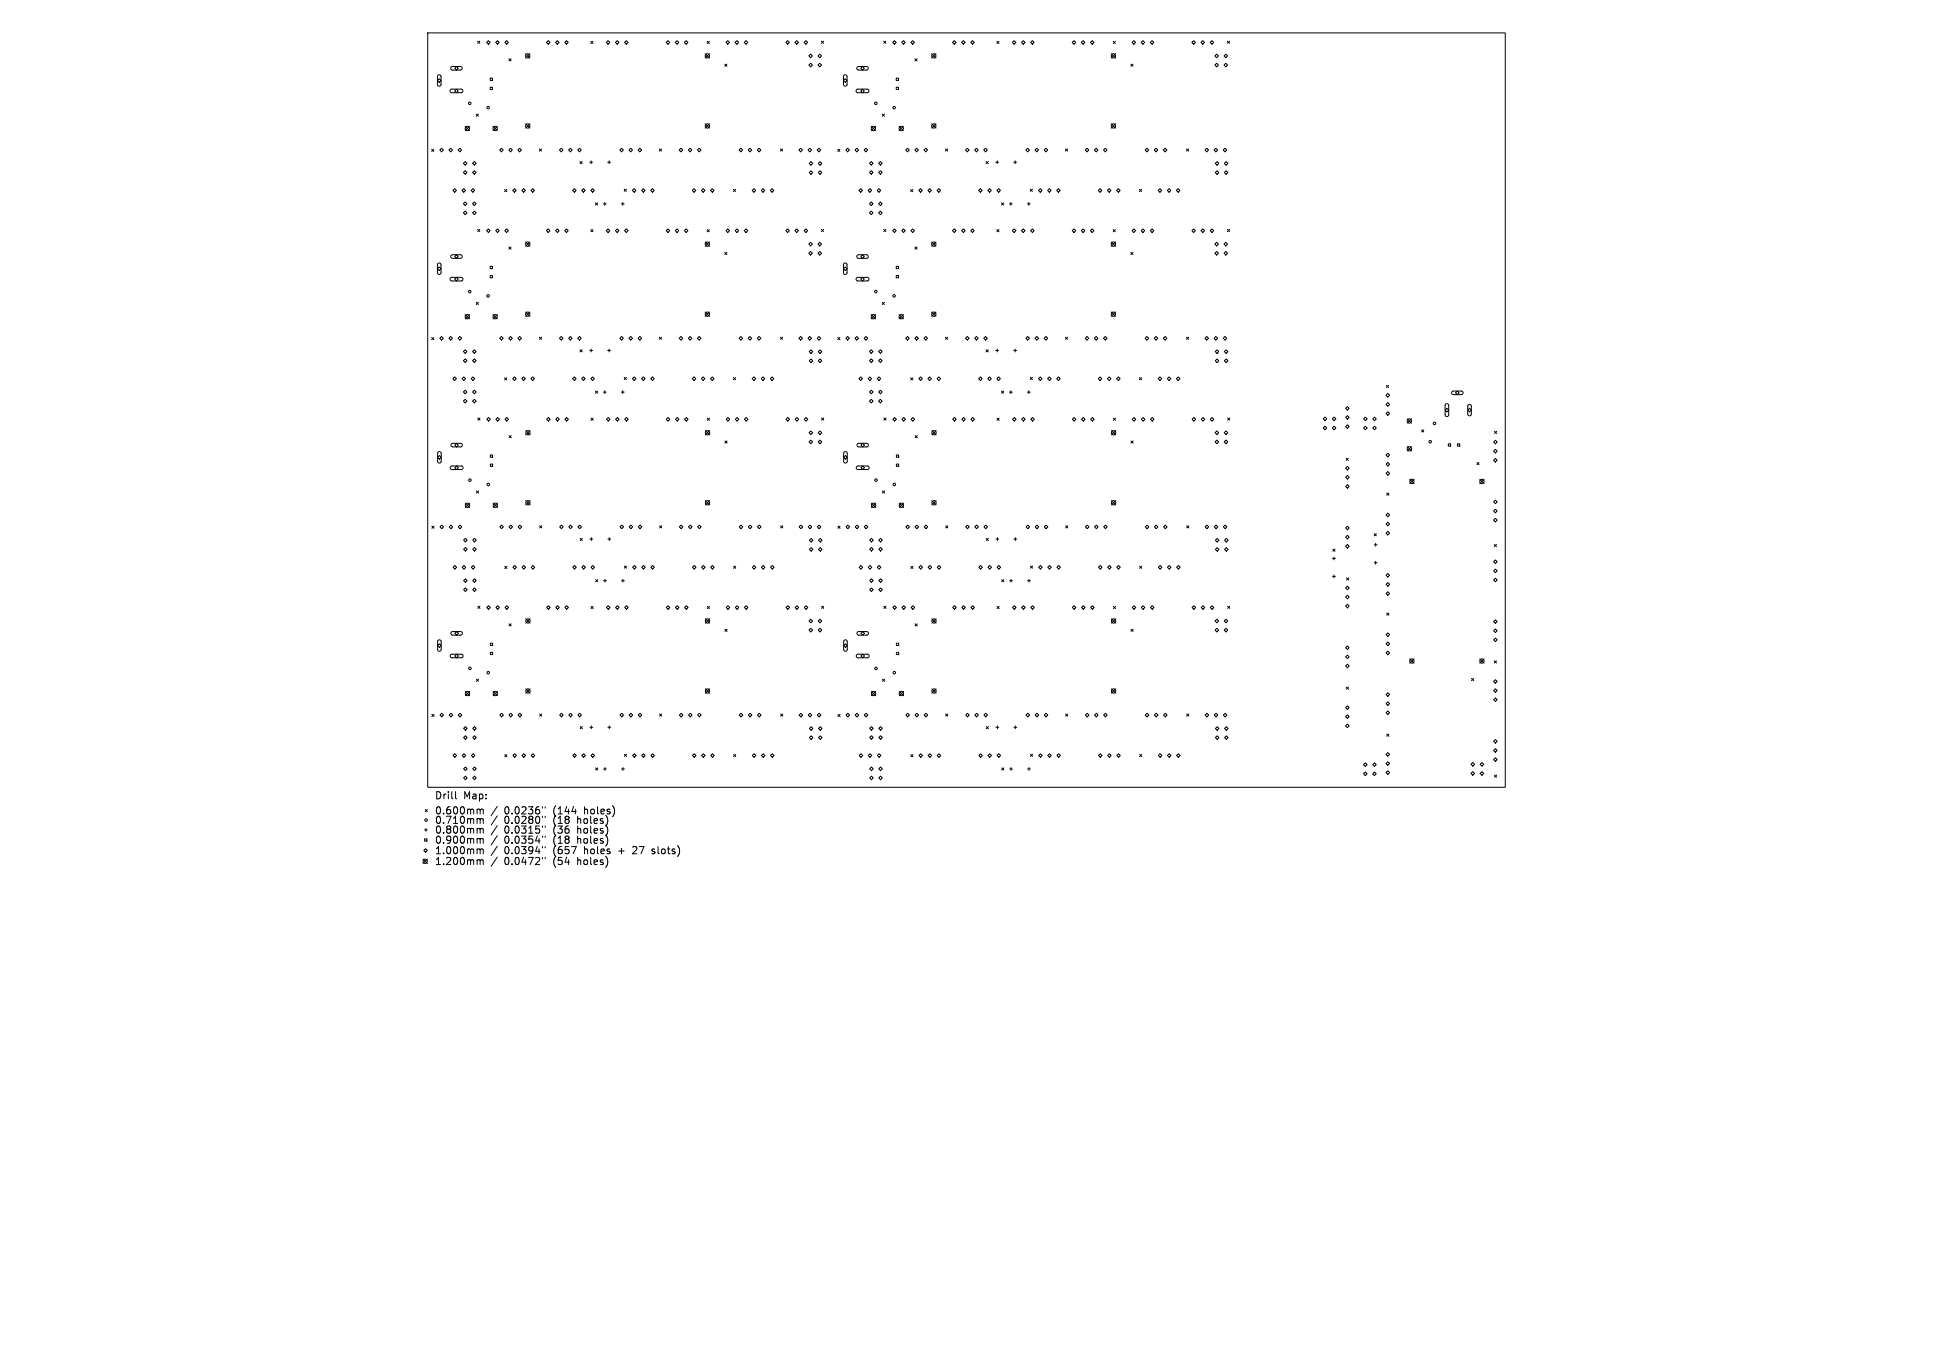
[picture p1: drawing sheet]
<svg xmlns="http://www.w3.org/2000/svg" width="297mm" height="210mm" viewBox="0 0 297 210" stroke-linecap="round" stroke-linejoin="round" font-family="sans-serif">
<defs><g id="words">
<g font-size="1.5">
<text x="66.8" y="122.9">Drill</text>
<text x="66.8" y="125.3">0.600mm</text>
<text x="71.2" y="122.9">Map:</text>
<text x="77.5" y="125.3">0.0236&quot;</text>
<text x="85.1" y="125.3">(144</text>
<text x="89.9" y="125.3">holes)</text>
<text x="66.8" y="126.7">0.710mm</text>
<text x="66.8" y="128.2">0.800mm</text>
<text x="66.8" y="129.8">0.900mm</text>
<text x="66.8" y="131.4">1.000mm</text>
<text x="77.5" y="126.7">0.0280&quot;</text>
<text x="77.5" y="128.2">0.0315&quot;</text>
<text x="77.5" y="129.8">0.0354&quot;</text>
<text x="77.5" y="131.4">0.0394&quot;</text>
<text x="85.1" y="126.7">(18</text>
<text x="85.1" y="128.2">(36</text>
<text x="85.1" y="129.8">(18</text>
<text x="85.1" y="131.4">(657</text>
<text x="88.9" y="126.7">holes)</text>
<text x="88.9" y="128.2">holes)</text>
<text x="88.9" y="129.8">holes)</text>
<text x="89.9" y="131.4">holes</text>
<text x="95.3" y="131.4">+</text>
<text x="97.6" y="131.4">27</text>
<text x="100.7" y="131.4">slots)</text>
<text x="66.8" y="133">1.200mm</text>
<text x="77.5" y="133">0.0472&quot;</text>
<text x="85.1" y="133">(54</text>
<text x="88.9" y="133">holes)</text>
</g>
</g></defs>
<g fill="none" stroke="#000" stroke-width=".15">
<path d="M65.7 5.1h165.6v115.8h-165.6zM67.2 12.4l.3-.3 .3 .3-.3 .2zM67.3 11.6l.3-.1 .2 .2v1.3l-.3 .2h-.2l-.1-.2zM69.2 13.8l1.7-.1 .2 .1v.2l-.2 .2h-1.5l-.2-.1zM69.3 10.3l1.5-.1 .2 .1v.2l-.2 .3h-1.3l-.2-.2zM70.1 10.2l.3 .3-.3 .3-.2-.3zM70.1 13.7l.3 .3-.3 .2-.2-.2zM71.5 19.4l.6 .7M72.1 19.4l-.6 .7M73.2 17.5l.3 .4M73.4 6.3l.3 .4M73.5 17.5l-.3 .4"/>
<path d="M73.7 6.3l-.3 .4M75 6.2l.3 .3-.3 .3-.2-.3zM75.3 12h.4v.4h-.4zM75.3 13.4h.4v.4h-.4zM75.8 19.4l.6 .7M76.4 19.4l-.6 .7M76.4 6.2l.3 .3-.3 .3-.2-.3zM77.8 6.2l.3 .3-.3 .3-.2-.3zM78.2 9l.3 .4M78.5 9l-.3 .4M80.8 8.3l.6 .6M80.8 19l.6 .7"/>
<path d="M81.4 8.3l-.6 .6M81.4 19l-.6 .7M84.2 6.2l.3 .3-.3 .3-.2-.3zM85.6 6.2l.3 .3-.3 .3-.2-.3zM87 6.2l.3 .3-.3 .3-.2-.3zM90.8 6.4l.3 .3M91.1 6.4l-.3 .3M93.4 6.2l.3 .3-.3 .3-.2-.3zM94.8 6.2l.3 .3-.3 .3-.2-.3zM96.2 6.2l.3 .3-.3 .3-.2-.3zM102.6 6.2l.3 .3-.3 .3-.3-.3zM104 6.2l.3 .3-.3 .3-.2-.3z"/>
<path d="M105.4 6.2l.3 .3-.3 .3-.2-.3zM108.4 8.3l.6 .6M108.4 19l.6 .7M108.7 6.4l.3 .3M109 6.4l-.3 .3M109 8.3l-.6 .6M109 19l-.6 .7M111.4 9.9l.3 .3M111.7 9.9l-.3 .3M111.8 6.2l.3 .3-.3 .3-.3-.3zM113.2 6.2l.3 .3-.3 .3-.3-.3zM114.6 6.2l.3 .3-.3 .3-.3-.3z"/>
<path d="M121 6.2l.3 .3-.3 .3-.3-.3zM122.4 6.2l.3 .3-.3 .3-.3-.3zM123.5 6.5l.3-.3 .3 .3-.3 .3zM124.3 8.6l.2-.3 .3 .3-.3 .3zM124.5 9.7l.3 .3-.3 .3-.2-.3zM125.7 8.6l.3-.3 .2 .3-.2 .3zM126 9.7l.2 .3-.2 .3-.3-.3zM126.2 6.3l.3 .4M126.5 6.3l-.3 .4M129.6 12.4l.3-.3 .3 .3-.3 .2zM129.7 11.6l.3-.1 .1 .2v1.3l-.2 .2h-.2l-.1-.2zM131.6 13.8l1.7-.1 .2 .1v.2l-.2 .2h-1.5l-.3-.1z"/>
<path d="M131.7 10.3l1.5-.1 .2 .1v.2l-.2 .3h-1.3l-.2-.2zM132.2 14l.3-.3 .3 .3-.3 .2zM132.5 10.2l.3 .3-.3 .3-.3-.3zM133.9 19.4l.6 .7M134.5 19.4l-.6 .7M135.6 17.5l.3 .4M135.8 6.3l.3 .4M135.9 17.5l-.3 .4M136.1 6.3l-.3 .4M137.4 6.2l.3 .3-.3 .3-.2-.3zM137.7 12h.4v.4h-.4zM137.7 13.4h.4v.4h-.4z"/>
<path d="M138.1 19.4l.7 .7M138.6 6.5l.2-.3 .3 .3-.3 .3zM138.8 19.4l-.7 .7M140.2 6.2l.3 .3-.3 .3-.2-.3zM140.6 9l.3 .4M140.9 9l-.3 .4M143.1 8.3l.7 .6M143.1 19l.7 .7M143.8 8.3l-.7 .6M143.8 19l-.7 .7M146.6 6.2l.3 .3-.3 .3-.3-.3zM148 6.2l.3 .3-.3 .3-.3-.3z"/>
<path d="M149.4 6.2l.3 .3-.3 .3-.2-.3zM153.2 6.4l.3 .3M153.5 6.4l-.3 .3M155.8 6.2l.3 .3-.3 .3-.3-.3zM157.2 6.2l.3 .3-.3 .3-.3-.3zM158.6 6.2l.3 .3-.3 .3-.3-.3zM165 6.2l.3 .3-.3 .3-.3-.3zM166.4 6.2l.3 .3-.3 .3-.3-.3zM167.8 6.2l.3 .3-.3 .3-.3-.3zM170.7 8.3l.7 .6M170.7 19l.7 .7M171 6.4l.4 .3"/>
<path d="M171.4 6.4l-.4 .3M171.4 8.3l-.7 .6M171.4 19l-.7 .7M173.7 9.9l.4 .3M174.1 9.9l-.4 .3M174.2 6.2l.3 .3-.3 .3-.3-.3zM175.6 6.2l.3 .3-.3 .3-.3-.3zM176.7 6.5l.3-.3 .3 .3-.3 .3zM183.4 6.2l.3 .3-.3 .3-.3-.3zM184.5 6.5l.3-.3 .3 .3-.3 .3zM186.2 6.2l.3 .3-.3 .3-.3-.3zM186.7 8.6l.2-.3 .3 .3-.3 .3z"/>
<path d="M186.7 10l.2-.3 .3 .3-.3 .3zM188.1 8.6l.2-.3 .3 .3-.3 .3zM188.1 10l.2-.3 .3 .3-.3 .3zM188.6 6.3l.3 .4M188.9 6.3l-.3 .4M66.3 22.9l.4 .4M66.7 22.9l-.4 .4M67.6 23l.2-.2 .3 .2-.3 .3zM69 23l.3-.2 .2 .2-.2 .3zM69.3 39.2l1.5-.1 .2 .2v.2l-.2 .2h-1.3l-.2-.2zM69.9 29l.2 .3-.2 .2-.3-.2zM69.9 39.4l.2-.3 .3 .3-.3 .3z"/>
<path d="M70.4 23l.3-.2 .2 .2-.2 .3zM71.2 25.1l.3-.3 .3 .3-.3 .3zM71.2 26.5l.3-.3 .3 .3-.3 .3zM71.2 32.7l.3-.3 .3 .3-.3 .3zM71.3 29l.2 .3-.2 .2-.3-.2zM71.5 31l.3 .3-.3 .3-.3-.3zM72.6 25.1l.3-.3 .3 .3-.3 .3zM72.6 26.5l.3-.3 .3 .3-.3 .3zM72.6 32.7l.3-.3 .3 .3-.3 .3zM72.7 29l.2 .3-.2 .2-.3-.2zM72.9 31l.3 .3-.3 .3-.3-.3zM73.4 35.2l.3 .4"/>
<path d="M73.7 35.2l-.3 .4M74.8 35.4l.2-.2 .3 .2-.3 .3zM76.2 35.4l.2-.2 .3 .2-.3 .3zM76.8 23l.2-.2 .3 .2-.3 .3zM77.5 29.1l.4 .3M77.6 35.4l.2-.2 .3 .2-.3 .3zM77.9 29.1l-.4 .3M78.2 23l.2-.2 .3 .2-.3 .3zM78.2 37.9l.3 .4M78.5 37.9l-.3 .4M79.1 29l.2 .3-.2 .2-.3-.2zM79.6 23l.2-.2 .3 .2-.3 .3z"/>
<path d="M80.5 29l.2 .3-.2 .2-.3-.2zM80.8 37.2l.6 .6M81.4 37.2l-.6 .6M81.9 29l.2 .3-.2 .2-.3-.2zM82.9 22.9l.3 .3M83.2 22.9l-.3 .3M84 35.4l.2-.2 .3 .2-.3 .3zM85.4 35.4l.2-.2 .3 .2-.3 .3zM86 23l.2-.2 .3 .2-.3 .3zM86.8 35.4l.2-.2 .3 .2-.3 .3zM87.4 23l.2-.2 .3 .2-.3 .3zM88.2 29l.3 .3-.3 .2-.2-.2z"/>
<path d="M88.8 23l.2-.2 .3 .2-.3 .3zM89.1 24.8l.4 .3M89.5 24.8l-.4 .3M89.6 29l.3 .3-.3 .2-.2-.2zM90.6 24.9h.4M90.8 35.3l.3 .3M90.8 24.7v.4M91.1 29l.2 .3-.2 .2-.3-.2zM91.1 35.3l-.3 .3M91.5 31.2l.3 .3M91.8 31.2l-.3 .3M92.7 31.3h.4"/>
<path d="M92.9 31.1v.4M93.2 35.4l.2-.2 .3 .2-.3 .3zM93.4 24.9h.4M93.6 24.7v.4M94.6 35.4l.2-.2 .3 .2-.3 .3zM95.2 23l.3-.2 .3 .2-.3 .3zM95.5 31.3h.4M95.7 31.1v.4M95.9 29.1l.3 .3M96 35.4l.2-.2 .3 .2-.3 .3zM96.2 29.1l-.3 .3M96.6 23l.3-.2 .3 .2-.3 .3z"/>
<path d="M97.4 29l.3 .3-.3 .2-.2-.2zM98 23l.3-.2 .3 .2-.3 .3zM98.8 29l.3 .3-.3 .2-.2-.2zM100.2 29l.3 .3-.3 .2-.2-.2zM101.3 22.9l.3 .3M101.6 22.9l-.3 .3M102.3 35.4l.3-.2 .3 .2-.3 .3zM103.8 35.4l.2-.2 .3 .2-.3 .3zM104.4 23l.2-.2 .3 .2-.3 .3zM105.2 35.4l.2-.2 .3 .2-.3 .3zM105.8 23l.2-.2 .3 .2-.3 .3zM106.4 29.3l.2-.3 .3 .3-.3 .2z"/>
<path d="M107.2 23l.2-.2 .3 .2-.3 .3zM108 29l.3 .3-.3 .2-.2-.2zM108.4 37.2l.6 .6M108.7 35.3l.3 .3M109 35.3l-.3 .3M109 37.2l-.6 .6M109.4 29l.3 .3-.3 .2-.2-.2zM111.4 38.8l.3 .3M111.5 35.4l.3-.2 .3 .2-.3 .3zM111.7 38.8l-.3 .3M112.7 29.1l.3 .3M112.9 35.4l.3-.2 .3 .2-.3 .3z"/>
<path d="M113 29.1l-.3 .3M113.6 23l.2-.2 .3 .2-.3 .3zM114.3 35.4l.3-.2 .3 .2-.3 .3zM115 23l.2-.2 .3 .2-.3 .3zM115.8 29l.3 .3-.3 .2-.2-.2zM116.4 23l.2-.2 .3 .2-.3 .3zM117.2 29l.3 .3-.3 .2-.2-.2zM118.6 29l.3 .3-.3 .2-.2-.2zM119.9 22.9l.3 .3M120.2 22.9l-.3 .3M120.7 35.4l.3-.2 .3 .2-.3 .3zM122.1 35.4l.3-.2 .3 .2-.3 .3z"/>
<path d="M122.7 23l.3-.2 .3 .2-.3 .3zM123.5 35.4l.3-.2 .3 .2-.3 .3zM124.1 23l.3-.2 .3 .2-.3 .3zM124.5 37.2l.3 .3-.3 .3-.2-.3zM124.5 38.6l.3 .3-.3 .3-.2-.3zM124.6 24.8l.3 .3-.3 .3-.3-.3zM124.6 26.2l.3 .3-.3 .3-.3-.3zM125.6 23l.2-.2 .3 .2-.3 .3zM125.7 25.1l.3-.3 .3 .3-.3 .3zM126 37.2l.2 .3-.2 .3-.3-.3zM126 38.6l.2 .3-.2 .3-.3-.3zM126 26.2l.3 .3-.3 .3-.3-.3z"/>
<path d="M126.2 35.2l.3 .4M126.5 35.2l-.3 .4M128.7 22.9l.3 .4M129 22.9l-.3 .4M130 23l.2-.2 .3 .2-.3 .3zM131.4 23l.2-.2 .3 .2-.3 .3zM131.7 39.2l1.5-.1 .2 .2v.2l-.2 .2h-1.3l-.2-.2zM132.2 29l.3 .3-.3 .2-.2-.2zM132.5 39.1l.3 .3-.3 .3-.3-.3zM132.8 23l.2-.2 .3 .2-.3 .3zM133.6 25.1l.3-.3 .2 .3-.2 .3zM133.6 26.5l.3-.3 .2 .3-.2 .3z"/>
<path d="M133.6 29l.3 .3-.3 .2-.2-.2zM133.9 31l.2 .3-.2 .3-.3-.3zM133.9 32.4l.2 .3-.2 .3-.3-.3zM135 25.1l.3-.3 .2 .3-.2 .3zM135 26.5l.3-.3 .2 .3-.2 .3zM135 29l.3 .3-.3 .2-.2-.2zM135.3 31l.2 .3-.2 .3-.3-.3zM135.3 32.4l.2 .3-.2 .3-.3-.3zM135.8 35.2l.3 .4M136.1 35.2l-.3 .4M137.4 35.2l.3 .2-.3 .3-.2-.3zM138.6 35.4l.2-.2 .3 .2-.3 .3z"/>
<path d="M139.2 23l.2-.2 .3 .2-.3 .3zM139.9 29.1l.4 .3M140.2 35.2l.3 .2-.3 .3-.2-.3zM140.3 29.1l-.4 .3M140.6 23l.2-.2 .3 .2-.3 .3zM140.6 37.9l.3 .4M140.9 37.9l-.3 .4M141.4 29l.3 .3-.3 .2-.2-.2zM142 23l.2-.2 .3 .2-.3 .3zM142.8 29l.3 .3-.3 .2-.2-.2zM143.1 37.2l.7 .6M143.8 37.2l-.7 .6"/>
<path d="M144.2 29l.3 .3-.3 .2-.2-.2zM145.3 22.9l.3 .3M145.6 22.9l-.3 .3M146.6 35.2l.3 .2-.3 .3-.3-.3zM148 35.2l.3 .2-.3 .3-.3-.3zM148.3 23l.3-.2 .3 .2-.3 .3zM149.4 35.2l.3 .2-.3 .3-.2-.3zM149.8 23l.2-.2 .3 .2-.3 .3zM150.6 29l.3 .3-.3 .2-.2-.2zM151.2 23l.2-.2 .3 .2-.3 .3zM151.5 24.8l.3 .3M151.8 24.8l-.3 .3"/>
<path d="M152 29l.3 .3-.3 .2-.2-.2zM153 24.9h.4M153.2 35.3l.3 .3M153.2 24.7v.4M153.4 29l.3 .3-.3 .2-.2-.2zM153.5 35.3l-.3 .3M153.9 31.2l.3 .3M154.2 31.2l-.3 .3M155.1 31.3h.4M155.3 31.1v.4M155.8 24.9h.4M155.8 35.2l.3 .2-.3 .3-.3-.3z"/>
<path d="M156 24.7v.4M157.2 35.2l.3 .2-.3 .3-.3-.3zM157.6 23l.3-.2 .3 .2-.3 .3zM157.9 31.3h.4M158.1 31.1v.4M158.3 29.1l.3 .3M158.6 35.2l.3 .2-.3 .3-.3-.3zM158.6 29.1l-.3 .3M159 23l.3-.2 .3 .2-.3 .3zM159.8 29l.3 .3-.3 .2-.2-.2zM160.4 23l.3-.2 .3 .2-.3 .3zM161.2 29l.3 .3-.3 .2-.2-.2z"/>
<path d="M162.6 29l.3 .3-.3 .2-.2-.2zM163.7 22.9l.3 .3M164 22.9l-.3 .3M165 35.2l.3 .2-.3 .3-.3-.3zM166.4 35.2l.3 .2-.3 .3-.3-.3zM166.7 23l.3-.2 .3 .2-.3 .3zM167.8 35.2l.3 .2-.3 .3-.3-.3zM168.1 23l.3-.2 .3 .2-.3 .3zM168.8 29.3l.2-.3 .3 .3-.3 .2zM169.5 23l.3-.2 .3 .2-.3 .3zM170.2 29.3l.2-.3 .3 .3-.3 .2zM170.7 37.2l.7 .6"/>
<path d="M171 35.3l.4 .3M171.4 35.3l-.4 .3M171.4 37.2l-.7 .6M171.6 29.3l.2-.3 .3 .3-.3 .2zM173.7 38.8l.4 .3M174.1 38.8l-.4 .3M174.2 35.2l.3 .2-.3 .3-.3-.3zM175.1 29.1l.3 .3M175.4 29.1l-.3 .3M175.6 35.2l.3 .2-.3 .3-.3-.3zM175.9 23l.3-.2 .3 .2-.3 .3zM176.7 35.4l.3-.2 .3 .2-.3 .3z"/>
<path d="M177.3 23l.3-.2 .3 .2-.3 .3zM177.9 29.3l.3-.3 .3 .3-.3 .2zM178.7 23l.3-.2 .3 .2-.3 .3zM179.6 29l.3 .3-.3 .2-.3-.2zM181 29l.3 .3-.3 .2-.2-.2zM182.3 22.9l.3 .3M182.6 22.9l-.3 .3M183.1 35.4l.3-.2 .3 .2-.3 .3zM184.5 35.4l.3-.2 .3 .2-.3 .3zM185.1 23l.3-.2 .3 .2-.3 .3zM185.9 35.4l.3-.2 .3 .2-.3 .3zM186.5 23l.3-.2 .3 .2-.3 .3z"/>
<path d="M186.7 25.1l.3-.3 .3 .3-.3 .3zM186.7 26.5l.3-.3 .3 .3-.3 .3zM186.9 37.2l.3 .3-.3 .3-.2-.3zM186.9 38.6l.3 .3-.3 .3-.2-.3zM187.9 23l.3-.2 .3 .2-.3 .3zM188.1 25.1l.3-.3 .3 .3-.3 .3zM188.1 26.5l.3-.3 .3 .3-.3 .3zM188.3 37.2l.3 .3-.3 .3-.2-.3zM188.3 38.6l.3 .3-.3 .3-.2-.3zM188.6 35.2l.3 .4M188.9 35.2l-.3 .4M66.3 51.9l.4 .3"/>
<path d="M66.7 51.9l-.4 .3M67.3 40.5l.3-.1 .2 .2v1.3l-.3 .3-.2-.1-.1-.2zM67.5 41l.3 .3-.3 .3-.3-.3zM67.6 52l.2-.3 .3 .3-.3 .2zM69 52l.3-.3 .2 .3-.2 .2zM69.2 42.7l1.7-.1 .2 .1v.2l-.2 .3h-1.5l-.2-.2zM69.6 58.2l.3-.3 .2 .3-.2 .3zM70.1 42.6l.3 .3-.3 .3-.2-.3zM70.4 52l.3-.3 .2 .3-.2 .2zM71 58.2l.3-.3 .2 .3-.2 .3zM71.2 54l.3-.3 .3 .3-.3 .3zM71.2 55.4l.3-.3 .3 .3-.3 .3z"/>
<path d="M71.5 48.3l.6 .7M71.5 59.9l.3 .3-.3 .3-.3-.3zM72.1 48.3l-.6 .7M72.4 58.2l.3-.3 .2 .3-.2 .3zM72.6 54l.3-.3 .3 .3-.3 .3zM72.6 55.4l.3-.3 .3 .3-.3 .3zM72.9 59.9l.3 .3-.3 .3-.3-.3zM73.2 46.4l.3 .4M73.5 46.4l-.3 .4M75.3 40.9h.4v.4h-.4zM75.3 42.3h.4v.4h-.4zM75.8 48.3l.6 .7"/>
<path d="M76.4 48.3l-.6 .7M76.8 52l.2-.3 .3 .3-.3 .2zM77.5 58l.4 .4M77.9 58l-.4 .4M78.2 52l.2-.3 .3 .3-.3 .2zM78.8 58.2l.3-.3 .2 .3-.2 .3zM79.8 51.7l.3 .3-.3 .2-.2-.2zM80.2 58.2l.3-.3 .2 .3-.2 .3zM80.8 47.9l.6 .7M81.4 47.9l-.6 .7M81.6 58.2l.3-.3 .2 .3-.2 .3zM82.9 51.8l.3 .3"/>
<path d="M83.2 51.8l-.3 .3M86.2 51.7l.3 .3-.3 .2-.2-.2zM87.6 51.7l.3 .3-.3 .2-.2-.2zM88 58.2l.2-.3 .3 .3-.3 .3zM89 51.7l.3 .3-.3 .2-.2-.2zM89.1 53.7l.4 .4M89.4 58.2l.2-.3 .3 .3-.3 .3zM89.5 53.7l-.4 .4M90.6 53.8h.4M90.8 58.2l.3-.3 .2 .3-.2 .3zM90.8 53.6v.5M93.4 53.8h.4"/>
<path d="M93.6 53.6v.5M95.5 51.7l.3 .3-.3 .2-.3-.2zM95.9 58l.3 .3M96.2 58l-.3 .3M96.9 51.7l.3 .3-.3 .2-.3-.2zM97.2 58.2l.2-.3 .3 .3-.3 .3zM98.3 51.7l.3 .3-.3 .2-.3-.2zM98.8 57.9l.3 .3-.3 .3-.2-.3zM100.2 57.9l.3 .3-.3 .3-.2-.3zM101.3 51.8l.3 .3M101.6 51.8l-.3 .3M104.4 52l.2-.3 .3 .3-.3 .2z"/>
<path d="M106 51.7l.3 .3-.3 .2-.2-.2zM106.4 58.2l.2-.3 .3 .3-.3 .3zM107.4 51.7l.3 .3-.3 .2-.2-.2zM107.8 58.2l.2-.3 .3 .3-.3 .3zM108.4 47.9l.6 .7M109 47.9l-.6 .7M109.2 58.2l.2-.3 .3 .3-.3 .3zM112.7 58l.3 .3M113 58l-.3 .3M113.6 52l.2-.3 .3 .3-.3 .2zM115 52l.2-.3 .3 .3-.3 .2zM115.6 58.2l.2-.3 .3 .3-.3 .3z"/>
<path d="M116.4 52l.2-.3 .3 .3-.3 .2zM117 58.2l.2-.3 .3 .3-.3 .3zM118.4 58.2l.2-.3 .3 .3-.3 .3zM119.9 51.8l.3 .3M120.2 51.8l-.3 .3M123 51.7l.3 .3-.3 .2-.3-.2zM124.3 55.4l.3-.3 .3 .3-.3 .3zM124.4 51.7l.3 .3-.3 .2-.3-.2zM124.6 53.7l.3 .3-.3 .3-.3-.3zM125.6 52l.2-.3 .3 .3-.3 .2zM125.7 54l.3-.3 .3 .3-.3 .3zM125.7 55.4l.3-.3 .3 .3-.3 .3z"/>
<path d="M128.7 51.9l.3 .3M129 51.9l-.3 .3M129.7 40.5l.3-.1 .1 .2v1.3l-.2 .3-.2-.1-.1-.2zM129.9 41l.3 .3-.3 .3-.3-.3zM130 52l.2-.3 .3 .3-.3 .2zM131.4 52l.2-.3 .3 .3-.3 .2zM131.6 42.7l1.7-.1 .2 .1v.2l-.2 .3h-1.5l-.3-.2zM132 58.2l.2-.3 .3 .3-.3 .3zM132.5 42.6l.3 .3-.3 .3-.3-.3zM132.8 52l.2-.3 .3 .3-.3 .2zM133.4 58.2l.2-.3 .3 .3-.3 .3zM133.6 54l.3-.3 .2 .3-.2 .3z"/>
<path d="M133.6 55.4l.3-.3 .2 .3-.2 .3zM133.9 48.3l.6 .7M134.5 48.3l-.6 .7M135 54l.3-.3 .2 .3-.2 .3zM135 55.4l.3-.3 .2 .3-.2 .3zM135 57.9l.3 .3-.3 .3-.2-.3zM135.6 46.4l.3 .4M135.9 46.4l-.3 .4M137.7 40.9h.4v.4h-.4zM137.7 42.3h.4v.4h-.4zM138.1 48.3l.7 .7M138.8 48.3l-.7 .7"/>
<path d="M139.4 51.7l.3 .3-.3 .2-.2-.2zM139.9 58l.4 .4M140.3 58l-.4 .4M140.6 52l.2-.3 .3 .3-.3 .2zM141.4 57.9l.3 .3-.3 .3-.2-.3zM142.2 51.7l.3 .3-.3 .2-.2-.2zM142.6 58.2l.2-.3 .3 .3-.3 .3zM143.1 47.9l.7 .7M143.8 47.9l-.7 .7M144.2 57.9l.3 .3-.3 .3-.2-.3zM145.3 51.8l.3 .3M145.6 51.8l-.3 .3"/>
<path d="M148.3 52l.3-.3 .3 .3-.3 .2zM149.8 52l.2-.3 .3 .3-.3 .2zM150.4 58.2l.2-.3 .3 .3-.3 .3zM151.4 51.7l.3 .3-.3 .2-.2-.2zM151.5 53.7l.3 .4M151.8 58.2l.2-.3 .3 .3-.3 .3zM151.8 53.7l-.3 .4M153 53.8h.4M153.2 58.2l.2-.3 .3 .3-.3 .3zM153.2 53.6v.5M155.8 53.8h.4M156 53.6v.5"/>
<path d="M157.9 51.7l.3 .3-.3 .2-.3-.2zM158.3 58l.3 .3M158.6 58l-.3 .3M159 52l.3-.3 .3 .3-.3 .2zM159.6 58.2l.2-.3 .3 .3-.3 .3zM160.4 52l.3-.3 .3 .3-.3 .2zM161 58.2l.2-.3 .3 .3-.3 .3zM162.4 58.2l.2-.3 .3 .3-.3 .3zM163.7 51.8l.3 .3M164 51.8l-.3 .3M167 51.7l.3 .3-.3 .2-.3-.2zM168.1 52l.3-.3 .3 .3-.3 .2z"/>
<path d="M168.8 58.2l.2-.3 .3 .3-.3 .3zM169.5 52l.3-.3 .3 .3-.3 .2zM170.2 58.2l.2-.3 .3 .3-.3 .3zM170.7 47.9l.7 .7M171.4 47.9l-.7 .7M171.6 58.2l.2-.3 .3 .3-.3 .3zM175.1 58l.3 .3M175.4 58l-.3 .3M175.9 52l.3-.3 .3 .3-.3 .2zM177.3 52l.3-.3 .3 .3-.3 .2zM177.9 58.2l.3-.3 .3 .3-.3 .3zM178.7 52l.3-.3 .3 .3-.3 .2z"/>
<path d="M179.6 57.9l.3 .3-.3 .3-.3-.3zM181 57.9l.3 .3-.3 .3-.2-.3zM182.3 51.8l.3 .3M182.6 51.8l-.3 .3M185.1 52l.3-.3 .3 .3-.3 .2zM186.5 52l.3-.3 .3 .3-.3 .2zM187 53.7l.3 .3-.3 .3-.3-.3zM187 55.1l.3 .3-.3 .3-.3-.3zM188.2 51.7l.3 .3-.3 .2-.3-.2zM188.4 53.7l.3 .3-.3 .3-.3-.3zM188.4 55.1l.3 .3-.3 .3-.3-.3zM213 59.2l.3 .3"/>
<path d="M213.3 59.2l-.3 .3M67.3 69.5l.3-.1 .2 .2v1.3l-.3 .2h-.2l-.1-.2zM67.5 70l.3 .3-.3 .2-.3-.2zM69.2 71.7l1.7-.1 .2 .1 .1 .2-.3 .2h-1.5l-.2-.1zM69.4 68.2l1.4-.1 .2 .3-.2 .3h-1.3l-.2-.2zM69.9 68.4l.3-.3 .2 .3-.2 .3zM70.2 71.6l.2 .3-.2 .2-.3-.2zM71.2 61.6l.3-.3 .3 .3-.3 .3zM71.5 77.3l.7 .7M72.2 77.3l-.7 .7M72.6 61.6l.3-.3 .3 .3-.3 .3zM73.2 75.4l.3 .4"/>
<path d="M73.4 64.2l.3 .3M73.5 75.4l-.3 .4M73.7 64.2l-.3 .3M74.8 64.4l.3-.3 .2 .3-.2 .3zM75.3 69.9h.4v.3h-.4zM75.3 71.3h.4v.3h-.4zM75.8 77.3l.6 .7M76.2 64.4l.3-.3 .2 .3-.2 .3zM76.4 77.3l-.6 .7M77.6 64.4l.3-.3 .2 .3-.2 .3zM78.2 66.9l.4 .4M78.6 66.9l-.4 .4"/>
<path d="M80.8 66.1l.6 .7M80.8 76.9l.6 .7M81.4 66.1l-.6 .7M81.4 76.9l-.6 .7M84 64.4l.3-.3 .2 .3-.2 .3zM85.4 64.4l.3-.3 .2 .3-.2 .3zM86.8 64.4l.3-.3 .2 .3-.2 .3zM90.8 64.2l.3 .4M91.1 64.2l-.3 .4M91.5 60.1l.3 .3M91.8 60.1l-.3 .3M92.7 60.2h.4"/>
<path d="M92.9 60v.5M93.2 64.4l.3-.3 .2 .3-.2 .3zM94.6 64.4l.3-.3 .2 .3-.2 .3zM95.5 60.2h.4M95.7 60v.5M96 64.4l.3-.3 .2 .3-.2 .3zM102.4 64.4l.3-.3 .2 .3-.2 .3zM103.8 64.4l.3-.3 .2 .3-.2 .3zM105.2 64.4l.3-.3 .2 .3-.2 .3zM108.4 66.1l.6 .7M108.4 76.9l.6 .7M108.7 64.2l.3 .4"/>
<path d="M109 64.2l-.3 .4M109 66.1l-.6 .7M109 76.9l-.6 .7M111.4 67.7l.3 .4M111.6 64.4l.2-.3 .3 .3-.3 .3zM111.7 67.7l-.3 .4M113 64.4l.2-.3 .3 .3-.3 .3zM114.4 64.4l.3-.3 .2 .3-.2 .3zM120.8 64.4l.2-.3 .3 .3-.3 .3zM122.2 64.4l.2-.3 .3 .3-.3 .3zM123.6 64.4l.2-.3 .3 .3-.3 .3zM124.3 67.9l.3-.3 .3 .3-.3 .3z"/>
<path d="M124.6 66.2l.3 .3-.3 .3-.3-.3zM125.7 66.5l.3-.3 .3 .3-.3 .3zM125.7 67.9l.3-.3 .3 .3-.3 .3zM126.2 64.2l.4 .3M126.6 64.2l-.4 .3M129.6 70.3l.3-.3 .3 .3-.3 .2zM129.7 69.5l.3-.1 .2 .2v1.3l-.3 .2h-.2l-.1-.2zM131.6 71.7l1.7-.1 .2 .1v.2l-.2 .2h-1.5l-.2-.1zM131.7 68.2l1.5-.1 .2 .1v.2l-.2 .3h-1.3l-.2-.2zM132.6 68.1l.2 .3-.2 .3-.3-.3zM132.6 71.6l.2 .3-.2 .2-.3-.2zM133.6 60.2l.3-.3 .2 .3-.2 .3z"/>
<path d="M133.6 61.6l.3-.3 .2 .3-.2 .3zM133.9 77.3l.7 .7M134.6 77.3l-.7 .7M135 60.2l.3-.3 .2 .3-.2 .3zM135 61.6l.3-.3 .2 .3-.2 .3zM135.6 75.4l.3 .4M135.8 64.2l.3 .3M135.9 75.4l-.3 .4M136.1 64.2l-.3 .3M137.2 64.4l.3-.3 .2 .3-.2 .3zM137.7 69.9h.4v.3h-.4zM137.7 71.3h.4v.3h-.4z"/>
<path d="M138.2 77.3l.6 .7M138.8 77.3l-.6 .7M138.9 64.1l.2 .3-.2 .3-.3-.3zM140 64.4l.3-.3 .2 .3-.2 .3zM140.6 66.9l.3 .4M140.9 66.9l-.3 .4M143.2 66.1l.6 .7M143.2 76.9l.6 .7M143.8 66.1l-.6 .7M143.8 76.9l-.6 .7M146.4 64.4l.3-.3 .2 .3-.2 .3zM148.1 64.1l.2 .3-.2 .3-.3-.3z"/>
<path d="M149.2 64.4l.3-.3 .2 .3-.2 .3zM153.2 64.2l.3 .4M153.5 64.2l-.3 .4M153.9 60.1l.3 .3M154.2 60.1l-.3 .3M155.1 60.2h.4M155.3 60v.5M155.6 64.4l.2-.3 .3 .3-.3 .3zM157 64.4l.2-.3 .3 .3-.3 .3zM157.9 60.2h.4M158.1 60v.5M158.4 64.4l.2-.3 .3 .3-.3 .3z"/>
<path d="M164.8 64.4l.2-.3 .3 .3-.3 .3zM166.2 64.4l.2-.3 .3 .3-.3 .3zM167.6 64.4l.2-.3 .3 .3-.3 .3zM170.8 76.9l.6 .7M170.8 66.1l.6 .7M171.1 64.2l.3 .4M171.4 64.2l-.3 .4M171.4 66.1l-.6 .7M171.4 76.9l-.6 .7M173.8 67.7l.3 .4M174 64.4l.2-.3 .3 .3-.3 .3zM174.1 67.7l-.3 .4"/>
<path d="M175.4 64.4l.2-.3 .3 .3-.3 .3zM177 64.1l.3 .3-.3 .3-.2-.3zM183.4 64.1l.3 .3-.3 .3-.2-.3zM184.8 64.1l.3 .3-.3 .3-.2-.3zM186.2 64.1l.3 .3-.3 .3-.2-.3zM186.7 66.5l.3-.3 .2 .3-.2 .3zM186.7 67.9l.3-.3 .2 .3-.2 .3zM188.1 66.5l.3-.3 .2 .3-.2 .3zM188.1 67.9l.3-.3 .2 .3-.2 .3zM188.6 64.2l.4 .3M189 64.2l-.4 .3M203.3 64.3l.3-.2 .3 .2-.3 .3z"/>
<path d="M203.3 65.7l.3-.2 .3 .2-.3 .3zM205 64.1l.3 .2-.3 .3-.3-.3zM205 65.5l.3 .2-.3 .3-.3-.3zM206.8 62.7l.2-.3 .3 .3-.3 .3zM206.8 64.1l.2-.3 .3 .3-.3 .3zM206.8 65.5l.2-.2 .3 .2-.3 .3zM206.8 71.9l.2-.3 .3 .3-.3 .3zM206.8 73.3l.2-.3 .3 .3-.3 .3zM206.8 74.7l.2-.3 .3 .3-.3 .3zM206.8 70.4l.4 .3M207.2 70.4l-.4 .3M209.5 64.3l.3-.2 .3 .2-.3 .3z"/>
<path d="M209.5 65.7l.3-.2 .3 .2-.3 .3zM210.9 64.3l.3-.2 .3 .2-.3 .3zM210.9 65.7l.3-.2 .3 .2-.3 .3zM213 60.7l.2-.3 .3 .3-.3 .3zM213 62.1l.2-.3 .3 .3-.3 .3zM213 63.5l.2-.3 .3 .3-.3 .3zM213 69.9l.2-.3 .3 .3-.3 .3zM213 71.3l.2-.3 .3 .3-.3 .3zM213 72.7l.2-.3 .3 .3-.3 .3zM213 79.1l.2-.3 .3 .3-.3 .3zM213.1 75.8l.3 .3M213.4 75.8l-.3 .3"/>
<path d="M216.2 64.3l.7 .7M216.2 68.6l.7 .7M216.6 73.6l.7 .7M216.9 64.3l-.7 .7M216.9 68.6l-.7 .7M217.3 73.6l-.7 .7M218.4 66l.4 .4M218.8 66l-.4 .4M222.1 62.1l.3-.1 .2 .3v1.5l-.3 .2-.2-.1-.1-.2zM222.3 62.7l.3 .3-.3 .3-.3-.3zM222.5 68.2h.4v.3h-.4zM223.1 60.2l1.5-.1 .1 .1 .1 .2-.2 .2h-1.3l-.3-.2z"/>
<path d="M223.6 60.4l.3-.3 .3 .3-.3 .2zM223.9 68.2h.4v.3h-.4zM225.6 62.2l.3-.1 .2 .2v1.4l-.3 .2-.2-.1-.1-.1zM225.8 62.7l.3 .3-.3 .3-.3-.3zM226.9 71.1l.4 .3M227.3 71.1l-.4 .3M227.4 73.6l.6 .7M228 73.6l-.6 .7M229.6 66.3l.4 .3M229.8 67.6l.2 .3-.2 .3-.3-.3zM229.8 69l.2 .3-.2 .3-.3-.3zM229.8 70.4l.2 .3-.2 .3-.3-.3z"/>
<path d="M229.8 76.8l.2 .3-.2 .3-.3-.3zM229.8 78.2l.2 .3-.2 .3-.3-.3zM229.8 79.6l.2 .3-.2 .3-.3-.3zM230 66.3l-.4 .3M66.4 80.8l.3 .4M66.7 80.8l-.3 .4M67.2 99.2l.3-.3 .3 .3-.3 .3zM67.3 98.4l.3-.1 .2 .2v1.3l-.2 .3-.2-.1-.2-.2zM67.6 80.9l.3-.2 .3 .2-.3 .3zM69 80.9l.3-.2 .3 .2-.3 .3zM69.4 97.1l1.4-.1 .2 .1v.2l-.2 .3h-1.3l-.2-.2zM69.6 87.1l.3-.2 .3 .2-.3 .3z"/>
<path d="M69.9 97.3l.3-.3 .2 .3-.2 .3zM70.4 80.9l.3-.2 .3 .2-.3 .3zM71 87.1l.3-.2 .3 .2-.3 .3zM71.2 83l.3-.3 .3 .3-.3 .3zM71.2 84.4l.3-.3 .3 .3-.3 .3zM71.2 90.6l.3-.3 .3 .3-.3 .3zM71.5 88.9l.3 .3-.3 .3-.3-.3zM72.4 87.1l.3-.2 .3 .2-.3 .3zM72.6 83l.3-.3 .3 .3-.3 .3zM72.6 84.4l.3-.3 .3 .3-.3 .3zM72.6 90.6l.3-.3 .3 .3-.3 .3zM72.9 88.9l.3 .3-.3 .3-.3-.3z"/>
<path d="M73.4 93.1l.3 .4M73.7 93.1l-.3 .4M74.8 93.3l.3-.2 .2 .2-.2 .3zM75.3 98.8h.4v.4h-.4zM76.2 93.3l.3-.2 .2 .2-.2 .3zM76.8 80.9l.3-.2 .2 .2-.2 .3zM77.6 87l.3 .3M77.6 93.3l.3-.2 .2 .2-.2 .3zM77.9 87l-.3 .3M78.2 80.9l.3-.2 .3 .2-.3 .3zM78.2 95.8l.4 .4M78.6 95.8l-.4 .4"/>
<path d="M79.1 86.9l.3 .2-.3 .3-.3-.3zM79.6 80.9l.3-.2 .3 .2-.3 .3zM80.2 87.1l.3-.2 .3 .2-.3 .3zM80.8 95.1l.6 .6M81.4 95.1l-.6 .6M81.6 87.1l.3-.2 .3 .2-.3 .3zM82.9 80.8l.3 .3M83.2 80.8l-.3 .3M84 93.3l.3-.2 .2 .2-.2 .3zM85.4 93.3l.3-.2 .2 .2-.2 .3zM86.3 80.7l.2 .2-.2 .3-.3-.3zM86.8 93.3l.3-.2 .2 .2-.2 .3z"/>
<path d="M87.7 80.7l.2 .2-.2 .3-.3-.3zM88 87.1l.3-.2 .3 .2-.3 .3zM89.1 80.7l.2 .2-.2 .3-.3-.3zM89.1 82.7l.4 .3M89.4 87.1l.3-.2 .3 .2-.3 .3zM89.5 82.7l-.4 .3M90.6 82.8h.5M90.8 93.2l.3 .3M90.8 87.1l.3-.2 .3 .2-.3 .3zM90.9 82.6v.4M91.1 93.2l-.3 .3M91.5 89.1l.4 .3"/>
<path d="M91.9 89.1l-.4 .3M92.7 89.2h.5M93 89v.4M93.2 93.3l.3-.2 .2 .2-.2 .3zM93.4 82.8h.4M93.6 82.6v.4M94.6 93.3l.3-.2 .2 .2-.2 .3zM95.5 89.2h.4M95.5 80.7l.3 .2-.3 .3-.2-.3zM95.7 89v.4M95.9 87l.4 .3M96 93.3l.3-.2 .2 .2-.2 .3z"/>
<path d="M96.3 87l-.4 .3M96.9 80.7l.3 .2-.3 .3-.2-.3zM97.2 87.1l.3-.2 .2 .2-.2 .3zM98.1 80.9l.2-.2 .3 .2-.3 .3zM98.6 87.1l.3-.2 .2 .2-.2 .3zM100.3 86.9l.3 .2-.3 .3-.3-.3zM101.3 80.8l.4 .3M101.7 80.8l-.4 .3M102.4 93.3l.3-.2 .2 .2-.2 .3zM103.8 93.3l.3-.2 .2 .2-.2 .3zM104.4 80.9l.3-.2 .2 .2-.2 .3zM105.5 93.1l.2 .2-.2 .3-.3-.3z"/>
<path d="M105.8 80.9l.3-.2 .2 .2-.2 .3zM106.4 87.1l.3-.2 .2 .2-.2 .3zM107.2 80.9l.3-.2 .2 .2-.2 .3zM107.8 87.1l.3-.2 .2 .2-.2 .3zM108.4 95.1l.6 .6M108.7 93.2l.3 .3M109 93.2l-.3 .3M109 95.1l-.6 .6M109.5 86.9l.2 .2-.2 .3-.3-.3zM111.4 96.7l.3 .3M111.6 93.3l.2-.2 .3 .2-.3 .3zM111.7 96.7l-.3 .3"/>
<path d="M112.7 87l.3 .3M113 93.3l.2-.2 .3 .2-.3 .3zM113 87l-.3 .3M113.6 80.9l.3-.2 .2 .2-.2 .3zM114.4 93.3l.3-.2 .2 .2-.2 .3zM115 80.9l.3-.2 .2 .2-.2 .3zM115.6 87.1l.3-.2 .2 .2-.2 .3zM116.4 80.9l.3-.2 .2 .2-.2 .3zM117 87.1l.3-.2 .2 .2-.2 .3zM118.4 87.1l.3-.2 .2 .2-.2 .3zM119.9 80.8l.4 .3M120.3 80.8l-.4 .3"/>
<path d="M120.8 93.3l.2-.2 .3 .2-.3 .3zM122.2 93.3l.2-.2 .3 .2-.3 .3zM122.8 80.9l.3-.2 .2 .2-.2 .3zM123.8 93.1l.3 .2-.3 .3-.2-.3zM124.2 80.9l.3-.2 .2 .2-.2 .3zM124.3 95.4l.3-.3 .3 .3-.3 .3zM124.3 96.8l.3-.3 .3 .3-.3 .3zM124.4 83l.2-.3 .3 .3-.3 .3zM124.4 84.4l.2-.3 .3 .3-.3 .3zM125.6 80.9l.3-.2 .2 .2-.2 .3zM125.7 95.4l.3-.3 .3 .3-.3 .3zM125.7 96.8l.3-.3 .3 .3-.3 .3z"/>
<path d="M125.8 83l.2-.3 .3 .3-.3 .3zM125.8 84.4l.2-.3 .3 .3-.3 .3zM126.2 93.1l.4 .4M126.6 93.1l-.4 .4M128.7 80.8l.4 .4M129.1 80.8l-.4 .4M129.6 99.2l.3-.3 .3 .3-.3 .3zM129.7 98.4l.3-.1 .2 .2v1.3l-.2 .3-.3-.1-.1-.2zM130 80.9l.3-.2 .2 .2-.2 .3zM131.4 80.9l.3-.2 .2 .2-.2 .3zM131.7 97.1l1.5-.1 .2 .1v.2l-.2 .3h-1.3l-.2-.2zM132 87.1l.3-.2 .2 .2-.2 .3z"/>
<path d="M132.6 97l.2 .3-.2 .3-.3-.3zM132.8 80.9l.3-.2 .2 .2-.2 .3zM133.4 87.1l.3-.2 .3 .2-.3 .3zM133.6 83l.3-.3 .3 .3-.3 .3zM133.6 84.4l.3-.3 .3 .3-.3 .3zM133.6 89.2l.3-.3 .3 .3-.3 .3zM133.6 90.6l.3-.3 .3 .3-.3 .3zM134.8 87.1l.3-.2 .3 .2-.3 .3zM135 83l.3-.3 .3 .3-.3 .3zM135 84.4l.3-.3 .3 .3-.3 .3zM135 89.2l.3-.3 .3 .3-.3 .3zM135 90.6l.3-.3 .3 .3-.3 .3z"/>
<path d="M135.8 93.1l.3 .4M136.1 93.1l-.3 .4M137.2 93.3l.3-.2 .2 .2-.2 .3zM137.7 98.8h.4v.4h-.4zM138.9 93.1l.2 .2-.2 .3-.3-.3zM139.2 80.9l.3-.2 .2 .2-.2 .3zM139.9 87l.4 .3M140 93.3l.3-.2 .2 .2-.2 .3zM140.3 87l-.4 .3M140.6 80.9l.3-.2 .2 .2-.2 .3zM140.6 95.8l.3 .4M140.9 95.8l-.3 .4"/>
<path d="M141.2 87.1l.3-.2 .2 .2-.2 .3zM142 80.9l.3-.2 .2 .2-.2 .3zM142.9 86.9l.2 .2-.2 .3-.3-.3zM143.2 95.1l.6 .6M143.8 95.1l-.6 .6M144 87.1l.3-.2 .2 .2-.2 .3zM145.3 80.8l.3 .3M145.6 80.8l-.3 .3M146.4 93.3l.3-.2 .2 .2-.2 .3zM148.1 93.1l.2 .2-.2 .3-.3-.3zM148.4 80.9l.3-.2 .2 .2-.2 .3zM149.2 93.3l.3-.2 .2 .2-.2 .3z"/>
<path d="M149.8 80.9l.3-.2 .2 .2-.2 .3zM150.4 87.1l.3-.2 .2 .2-.2 .3zM151.2 80.9l.3-.2 .2 .2-.2 .3zM151.5 82.7l.4 .3M151.8 87.1l.3-.2 .2 .2-.2 .3zM151.9 82.7l-.4 .3M153 82.8h.5M153.2 93.2l.3 .3M153.2 87.1l.3-.2 .2 .2-.2 .3zM153.2 82.6v.4M153.5 93.2l-.3 .3M153.9 89.1l.3 .3"/>
<path d="M154.2 89.1l-.3 .3M155.1 89.2h.5M155.3 89v.4M155.6 93.3l.2-.2 .3 .2-.3 .3zM155.8 82.8h.4M156 82.6v.4M157 93.3l.2-.2 .3 .2-.3 .3zM157.6 80.9l.3-.2 .3 .2-.3 .3zM157.9 89.2h.4M158.1 89v.4M158.3 87l.4 .3M158.4 93.3l.2-.2 .3 .2-.3 .3z"/>
<path d="M158.7 87l-.4 .3M159.1 80.9l.2-.2 .3 .2-.3 .3zM159.6 87.1l.3-.2 .2 .2-.2 .3zM160.5 80.9l.2-.2 .3 .2-.3 .3zM161 87.1l.3-.2 .2 .2-.2 .3zM162.4 87.1l.3-.2 .2 .2-.2 .3zM163.7 80.8l.4 .3M164.1 80.8l-.4 .3M164.8 93.3l.2-.2 .3 .2-.3 .3zM166.2 93.3l.2-.2 .3 .2-.3 .3zM166.8 80.9l.2-.2 .3 .2-.3 .3zM167.6 93.3l.2-.2 .3 .2-.3 .3z"/>
<path d="M168.5 80.7l.2 .2-.2 .3-.3-.3zM169.1 86.9l.2 .2-.2 .3-.3-.3zM169.9 80.7l.2 .2-.2 .3-.3-.3zM170.5 86.9l.2 .2-.2 .3-.3-.3zM170.8 95.1l.6 .6M171.1 93.2l.3 .3M171.4 93.2l-.3 .3M171.4 95.1l-.6 .6M171.6 87.1l.3-.2 .2 .2-.2 .3zM173.8 96.7l.3 .3M174 93.3l.2-.2 .3 .2-.3 .3zM174.1 96.7l-.3 .3"/>
<path d="M175.1 87l.3 .3M175.4 93.3l.2-.2 .3 .2-.3 .3zM175.4 87l-.3 .3M176.2 80.7l.3 .2-.3 .3-.2-.3zM177 93.1l.3 .2-.3 .3-.2-.3zM177.6 80.7l.3 .2-.3 .3-.2-.3zM178 87.1l.3-.2 .2 .2-.2 .3zM179 80.7l.3 .2-.3 .3-.2-.3zM179.4 87.1l.3-.2 .2 .2-.2 .3zM180.8 87.1l.3-.2 .2 .2-.2 .3zM182.3 80.8l.4 .3M182.7 80.8l-.4 .3"/>
<path d="M183.4 93.1l.3 .2-.3 .3-.2-.3zM184.8 93.1l.3 .2-.3 .3-.2-.3zM185.4 80.7l.3 .2-.3 .3-.2-.3zM186.2 93.1l.3 .2-.3 .3-.2-.3zM186.6 80.9l.2-.2 .3 .2-.3 .3zM186.7 95.4l.3-.3 .2 .3-.2 .3zM186.7 96.8l.3-.3 .2 .3-.2 .3zM186.7 83l.3-.3 .3 .3-.3 .3zM186.7 84.4l.3-.3 .3 .3-.3 .3zM188 80.9l.2-.2 .3 .2-.3 .3zM188.1 95.4l.3-.3 .2 .3-.2 .3zM188.1 96.8l.3-.3 .2 .3-.2 .3z"/>
<path d="M188.1 83l.3-.3 .3 .3-.3 .3zM188.1 84.4l.3-.3 .3 .3-.3 .3zM188.6 93.1l.4 .4M189 93.1l-.4 .4M204.7 85.8h.5M204.7 88.6h.5M204.8 84.4l.3 .3M205 85.6v.4M205 88.3v.5M205.1 84.4l-.3 .3M206.8 81.1l.2-.3 .3 .3-.3 .3zM206.8 82.5l.2-.3 .3 .3-.3 .3z"/>
<path d="M206.8 83.9l.2-.3 .3 .3-.3 .3zM206.8 90.3l.2-.3 .3 .3-.3 .3zM206.8 91.7l.2-.3 .3 .3-.3 .3zM206.8 93.1l.2-.3 .3 .3-.3 .3zM206.8 99.5l.2-.3 .3 .3-.3 .3zM206.9 88.8l.3 .3M207.2 88.8l-.3 .3M211.1 82l.4 .3M211.1 83.7h.5M211.1 86.5h.5M211.4 83.5v.4M211.4 86.2v.5"/>
<path d="M211.5 82l-.4 .3M213 97.5l.2-.3 .3 .3-.3 .3zM213 98.9l.2-.3 .3 .3-.3 .3zM213 80.5l.2-.3 .3 .3-.3 .3zM213 81.9l.2-.3 .3 .3-.3 .3zM213 88.4l.2-.3 .3 .3-.3 .3zM213 89.8l.2-.3 .3 .3-.3 .3zM213 91.2l.2-.3 .3 .3-.3 .3zM213.1 94.2l.3 .3M213.4 94.2l-.3 .3M229.6 83.6l.3 .4M229.8 86l.2 .3-.2 .3-.3-.3z"/>
<path d="M229.8 87.4l.2 .3-.2 .3-.3-.3zM229.8 88.8l.2 .3-.2 .3-.3-.3zM229.8 95.2l.2 .3-.2 .3-.3-.3zM229.8 96.6l.2 .3-.2 .3-.3-.3zM229.8 98l.2 .3-.2 .3-.3-.3zM229.9 83.6l-.3 .4M66.4 109.7l.3 .4M66.7 109.7l-.3 .4M67.6 109.9l.3-.3 .3 .3-.3 .2zM69 109.9l.3-.3 .3 .3-.3 .2zM69.2 100.6l1.7-.1 .2 .1 .1 .2-.3 .2-1.5 .1-.2-.2zM69.6 116.1l.3-.3 .3 .3-.3 .2z"/>
<path d="M69.9 100.8l.3-.3 .2 .3-.2 .3zM70.4 109.9l.3-.3 .3 .3-.3 .2zM71 116.1l.3-.3 .3 .3-.3 .2zM71.2 111.9l.3-.3 .3 .3-.3 .3zM71.2 118.1l.3-.3 .3 .3-.3 .3zM71.2 119.5l.3-.3 .3 .3-.3 .3zM71.5 106.2l.7 .7M71.5 113l.3 .3-.3 .3-.3-.3zM72.2 106.2l-.7 .7M72.4 116.1l.3-.3 .3 .3-.3 .2zM72.6 111.9l.3-.3 .3 .3-.3 .3zM72.6 118.1l.3-.3 .3 .3-.3 .3z"/>
<path d="M72.6 119.5l.3-.3 .3 .3-.3 .3zM72.9 113l.3 .3-.3 .3-.3-.3zM73.2 104.3l.3 .4M73.5 104.3l-.3 .4M75.3 100.2h.4v.4h-.4zM75.8 106.2l.6 .7M76.4 106.2l-.6 .7M76.8 109.9l.3-.3 .2 .3-.2 .2zM77.6 115.9l.3 .4M77.9 115.9l-.3 .4M78.2 109.9l.3-.3 .3 .3-.3 .2zM78.8 116.1l.3-.3 .3 .3-.3 .2z"/>
<path d="M79.6 109.9l.3-.3 .3 .3-.3 .2zM80.2 116.1l.3-.3 .3 .3-.3 .2zM80.8 105.8l.6 .7M81.4 105.8l-.6 .7M81.6 116.1l.3-.3 .3 .3-.3 .2zM82.9 109.7l.3 .3M83.2 109.7l-.3 .3M86.3 109.6l.2 .3-.2 .2-.3-.2zM87.4 109.9l.3-.3 .2 .3-.2 .2zM88 116.1l.3-.3 .3 .3-.3 .2zM88.8 109.9l.3-.3 .2 .3-.2 .2zM89.1 111.6l.4 .4"/>
<path d="M89.4 116.1l.3-.3 .3 .3-.3 .2zM89.5 111.6l-.4 .4M90.6 111.7h.5M90.8 116.1l.3-.3 .3 .3-.3 .2zM90.9 111.5v.5M91.5 118l.4 .3M91.9 118l-.4 .3M92.7 118.1h.5M93 117.9v.5M93.4 111.7h.4M93.6 111.5v.5M95.3 109.9l.2-.3 .3 .3-.3 .2z"/>
<path d="M95.5 118.1h.4M95.7 117.9v.5M95.9 115.9l.4 .3M96.3 115.9l-.4 .3M96.7 109.9l.2-.3 .3 .3-.3 .2zM97.2 116.1l.3-.3 .2 .3-.2 .2zM98.1 109.9l.2-.3 .3 .3-.3 .2zM98.6 116.1l.3-.3 .2 .3-.2 .2zM100 116.1l.3-.3 .3 .3-.3 .2zM101.3 109.7l.4 .3M101.7 109.7l-.4 .3M104.4 109.9l.3-.3 .2 .3-.2 .2z"/>
<path d="M105.8 109.9l.3-.3 .2 .3-.2 .2zM106.4 116.1l.3-.3 .2 .3-.2 .2zM107.2 109.9l.3-.3 .2 .3-.2 .2zM107.8 116.1l.3-.3 .2 .3-.2 .2zM108.4 105.8l.6 .7M109 105.8l-.6 .7M109.2 116.1l.3-.3 .2 .3-.2 .2zM112.7 115.9l.3 .3M113 115.9l-.3 .3M113.6 109.9l.3-.3 .2 .3-.2 .2zM115 109.9l.3-.3 .2 .3-.2 .2zM115.6 116.1l.3-.3 .2 .3-.2 .2z"/>
<path d="M116.4 109.9l.3-.3 .2 .3-.2 .2zM117 116.1l.3-.3 .2 .3-.2 .2zM118.4 116.1l.3-.3 .2 .3-.2 .2zM119.9 109.7l.4 .3M120.3 109.7l-.4 .3M122.8 109.9l.3-.3 .2 .3-.2 .2zM124.2 109.9l.3-.3 .2 .3-.2 .2zM124.4 111.9l.2-.3 .3 .3-.3 .3zM124.4 113.3l.2-.3 .3 .3-.3 .3zM125.6 109.9l.3-.3 .2 .3-.2 .2zM125.8 111.9l.2-.3 .3 .3-.3 .3zM125.8 113.3l.2-.3 .3 .3-.3 .3z"/>
<path d="M128.7 109.7l.4 .4M129.1 109.7l-.4 .4M130 109.9l.3-.3 .2 .3-.2 .2zM131.4 109.9l.3-.3 .2 .3-.2 .2zM131.6 100.6l1.7-.1 .2 .1v.2l-.2 .2-1.5 .1-.2-.2zM132 116.1l.3-.3 .2 .3-.2 .2zM132.6 100.5l.2 .3-.2 .3-.3-.3zM132.8 109.9l.3-.3 .2 .3-.2 .2zM133.4 116.1l.3-.3 .3 .3-.3 .2zM133.6 111.9l.3-.3 .3 .3-.3 .3zM133.6 113.3l.3-.3 .3 .3-.3 .3zM133.6 118.1l.3-.3 .3 .3-.3 .3z"/>
<path d="M133.6 119.5l.3-.3 .3 .3-.3 .3zM133.9 106.2l.7 .7M134.6 106.2l-.7 .7M134.8 116.1l.3-.3 .3 .3-.3 .2zM135 111.9l.3-.3 .3 .3-.3 .3zM135 113.3l.3-.3 .3 .3-.3 .3zM135 118.1l.3-.3 .3 .3-.3 .3zM135 119.5l.3-.3 .3 .3-.3 .3zM135.6 104.3l.3 .4M135.9 104.3l-.3 .4M137.7 100.2h.4v.4h-.4zM138.2 106.2l.6 .7"/>
<path d="M138.8 106.2l-.6 .7M139.2 109.9l.3-.3 .2 .3-.2 .2zM139.9 115.9l.4 .4M140.3 115.9l-.4 .4M140.6 109.9l.3-.3 .2 .3-.2 .2zM141.2 116.1l.3-.3 .2 .3-.2 .2zM142 109.9l.3-.3 .2 .3-.2 .2zM142.9 115.8l.2 .3-.2 .2-.3-.2zM143.2 105.8l.6 .7M143.8 105.8l-.6 .7M144 116.1l.3-.3 .2 .3-.2 .2zM145.3 109.7l.3 .3"/>
<path d="M145.6 109.7l-.3 .3M148.4 109.9l.3-.3 .2 .3-.2 .2zM150.1 109.6l.2 .3-.2 .2-.3-.2zM150.4 116.1l.3-.3 .2 .3-.2 .2zM151.2 109.9l.3-.3 .2 .3-.2 .2zM151.5 111.6l.4 .4M151.8 116.1l.3-.3 .2 .3-.2 .2zM151.9 111.6l-.4 .4M153 111.7h.5M153.2 116.1l.3-.3 .2 .3-.2 .2zM153.2 111.5v.5M153.9 118l.3 .3"/>
<path d="M154.2 118l-.3 .3M155.1 118.1h.5M155.3 117.9v.5M155.8 111.7h.4M156 111.5v.5M157.6 109.9l.3-.3 .3 .3-.3 .2zM157.9 118.1h.4M158.1 117.9v.5M158.3 115.9l.4 .3M158.7 115.9l-.4 .3M159.1 109.9l.2-.3 .3 .3-.3 .2zM159.6 116.1l.3-.3 .2 .3-.2 .2z"/>
<path d="M160.5 109.9l.2-.3 .3 .3-.3 .2zM161 116.1l.3-.3 .2 .3-.2 .2zM162.4 116.1l.3-.3 .2 .3-.2 .2zM163.7 109.7l.4 .3M164.1 109.7l-.4 .3M166.8 109.9l.2-.3 .3 .3-.3 .2zM168.5 109.6l.2 .3-.2 .2-.3-.2zM169.1 115.8l.2 .3-.2 .2-.3-.2zM169.9 109.6l.2 .3-.2 .2-.3-.2zM170.5 115.8l.2 .3-.2 .2-.3-.2zM170.8 105.8l.6 .7M171.4 105.8l-.6 .7"/>
<path d="M171.6 116.1l.3-.3 .2 .3-.2 .2zM175.1 115.9l.3 .3M175.4 115.9l-.3 .3M176.2 109.6l.3 .3-.3 .2-.2-.2zM177.6 109.6l.3 .3-.3 .2-.2-.2zM178 116.1l.3-.3 .2 .3-.2 .2zM179 109.6l.3 .3-.3 .2-.2-.2zM179.4 116.1l.3-.3 .2 .3-.2 .2zM180.8 116.1l.3-.3 .2 .3-.2 .2zM182.3 109.7l.4 .3M182.7 109.7l-.4 .3M185.4 109.6l.3 .3-.3 .2-.2-.2z"/>
<path d="M186.6 109.9l.2-.3 .3 .3-.3 .2zM186.7 111.9l.3-.3 .3 .3-.3 .3zM186.7 113.3l.3-.3 .3 .3-.3 .3zM188 109.9l.2-.3 .3 .3-.3 .2zM188.1 111.9l.3-.3 .3 .3-.3 .3zM188.1 113.3l.3-.3 .3 .3-.3 .3zM206.8 100.9l.2-.3 .3 .3-.3 .3zM206.8 102.3l.2-.3 .3 .3-.3 .3zM206.8 108.7l.2-.3 .3 .3-.3 .3zM206.8 110.1l.2-.3 .3 .3-.3 .3zM206.8 111.5l.2-.3 .3 .3-.3 .3zM206.9 105.6l.3 .3"/>
<path d="M207.2 105.6l-.3 .3M209.8 117.2l.3 .3-.3 .2-.3-.2zM209.8 118.6l.3 .3-.3 .3-.3-.3zM210.9 117.5l.3-.3 .3 .3-.3 .2zM210.9 118.9l.3-.3 .3 .3-.3 .3zM213 100.3l.2-.3 .3 .3-.3 .3zM213 106.7l.2-.3 .3 .3-.3 .3zM213 108.1l.2-.3 .3 .3-.3 .3zM213 109.5l.2-.3 .3 .3-.3 .3zM213 115.9l.2-.3 .3 .3-.3 .3zM213 117.3l.2-.3 .3 .3-.3 .3zM213 118.7l.2-.3 .3 .3-.3 .3z"/>
<path d="M213.1 112.8l.3 .3M213.4 112.8l-.3 .3M216.6 101.2l.7 .7M217.3 101.2l-.7 .7M226.1 104.2l.3 .4M226.3 117.1l.3 .3-.3 .3-.3-.3zM226.3 118.5l.3 .3-.3 .3-.3-.3zM226.4 104.2l-.3 .4M227.4 101.2l.6 .7M227.4 117.4l.3-.3 .3 .3-.3 .3zM227.4 118.8l.3-.3 .3 .3-.3 .3zM228 101.2l-.6 .7"/>
<path d="M229.6 101.5l.3 .4M229.6 119.1l.4 .3M229.8 104.4l.2 .3-.2 .3-.3-.3zM229.8 105.8l.2 .3-.2 .3-.3-.3zM229.8 107.2l.2 .3-.2 .3-.3-.3zM229.8 113.6l.2 .3-.2 .3-.3-.3zM229.8 115l.2 .3-.2 .3-.3-.3zM229.8 116.4l.2 .3-.2 .3-.3-.3zM229.9 101.5l-.3 .4M230 119.1l-.4 .3M65 132l.7 .6M65.2 127.5h.5"/>
<path d="M65.2 128.9h.4v.3h-.4zM65.3 124.4l.4 .3M65.4 130.4l.3 .3-.3 .2-.3-.2zM65.4 127.3v.4M65.7 124.4l-.4 .3M65.7 132l-.7 .6M70 121.6v1l.2 .1M73.5 124.3l.3 .2M73.5 125.8l.3 .1M73.5 127.3l.3 .1M73.5 128.8l.3 .2M73.5 130.4l.3 .2"/>
<path d="M73.5 132.1l.3 .1M73.8 124.5l.1-.2 .3 .1 .1 .6M73.8 124.5v.5M73.8 125.9v.6M73.8 127.4v.6M73.8 129v.6M73.8 130.6v.6M73.8 132.2v.6M73.8 125.9l.1-.1h.3l.1 .7M73.8 127.4l.1-.1h.3l.1 .7M73.8 129l.1-.2 .3 .1 .1 .7M73.8 130.6l.1-.2 .3 .1 .1 .7"/>
<path d="M73.8 132.2l.1-.1h.3l.1 .7M76.4 123.9l-.9 1.4M76.4 125.3l-.9 1.5M76.4 126.8l-.9 1.5M76.4 128.4l-.9 1.4M76.4 130l-.9 1.4M76.4 131.7l-.9 1.4M83.3 123.9v.2M83.3 125.4v.2M83.3 126.9v.2M83.3 128.4v.3M83.3 130.1v.2"/>
<path d="M83.3 131.7v.2M83.8 123.9v.2M83.8 125.4v.2M83.8 126.9v.2M83.8 128.4v.3M83.8 130.1v.2M83.8 131.7v.2M100.2 131.1l.1 .1M100.2 130.5v.2"/>
<circle cx="71.8" cy="19.7" r=".33"/>
<circle cx="72.2" cy="15.9" r=".2"/>
<circle cx="75" cy="16.5" r=".2"/>
<circle cx="76.1" cy="19.7" r=".33"/>
<circle cx="81.1" cy="8.6" r=".33"/>
<circle cx="81.1" cy="19.3" r=".33"/>
<circle cx="108.7" cy="8.6" r=".33"/>
<circle cx="108.7" cy="19.3" r=".33"/>
<circle cx="134.2" cy="19.7" r=".33"/>
<circle cx="134.6" cy="15.9" r=".2"/>
<circle cx="137.4" cy="16.5" r=".2"/>
<circle cx="138.5" cy="19.7" r=".33"/>
<circle cx="143.5" cy="19.3" r=".33"/>
<circle cx="143.5" cy="8.6" r=".33"/>
<circle cx="171.1" cy="19.3" r=".33"/>
<circle cx="171.1" cy="8.6" r=".33"/>
<circle cx="81.1" cy="37.5" r=".33"/>
<circle cx="108.7" cy="37.5" r=".33"/>
<circle cx="143.5" cy="37.5" r=".33"/>
<circle cx="171.1" cy="37.5" r=".33"/>
<circle cx="71.8" cy="48.7" r=".33"/>
<circle cx="72.2" cy="44.8" r=".2"/>
<circle cx="75" cy="45.5" r=".2"/>
<circle cx="76.1" cy="48.7" r=".33"/>
<circle cx="81.1" cy="48.3" r=".33"/>
<circle cx="108.7" cy="48.3" r=".33"/>
<circle cx="134.2" cy="48.7" r=".33"/>
<circle cx="134.6" cy="44.8" r=".2"/>
<circle cx="137.4" cy="45.5" r=".2"/>
<circle cx="138.5" cy="48.7" r=".33"/>
<circle cx="143.5" cy="48.3" r=".33"/>
<circle cx="171.1" cy="48.3" r=".33"/>
<circle cx="71.8" cy="77.6" r=".33"/>
<circle cx="72.2" cy="73.8" r=".2"/>
<circle cx="75" cy="74.4" r=".2"/>
<circle cx="76.1" cy="77.6" r=".33"/>
<circle cx="81.1" cy="66.5" r=".33"/>
<circle cx="81.1" cy="77.2" r=".33"/>
<circle cx="108.7" cy="77.2" r=".33"/>
<circle cx="108.7" cy="66.5" r=".33"/>
<circle cx="134.2" cy="77.6" r=".33"/>
<circle cx="134.6" cy="73.8" r=".2"/>
<circle cx="137.4" cy="74.4" r=".2"/>
<circle cx="138.5" cy="77.6" r=".33"/>
<circle cx="143.5" cy="66.5" r=".33"/>
<circle cx="143.5" cy="77.2" r=".33"/>
<circle cx="171.1" cy="66.5" r=".33"/>
<circle cx="171.1" cy="77.2" r=".33"/>
<circle cx="216.5" cy="68.9" r=".33"/>
<circle cx="216.5" cy="64.7" r=".33"/>
<circle cx="216.9" cy="74" r=".33"/>
<circle cx="219.7" cy="67.9" r=".2"/>
<circle cx="220.4" cy="65" r=".2"/>
<circle cx="227.7" cy="74" r=".33"/>
<circle cx="81.1" cy="95.4" r=".33"/>
<circle cx="108.7" cy="95.4" r=".33"/>
<circle cx="143.5" cy="95.4" r=".33"/>
<circle cx="171.1" cy="95.4" r=".33"/>
<circle cx="71.8" cy="106.5" r=".33"/>
<circle cx="72.2" cy="102.7" r=".2"/>
<circle cx="75" cy="103.3" r=".2"/>
<circle cx="76.1" cy="106.5" r=".33"/>
<circle cx="81.1" cy="106.2" r=".33"/>
<circle cx="108.7" cy="106.2" r=".33"/>
<circle cx="134.2" cy="106.5" r=".33"/>
<circle cx="134.6" cy="102.7" r=".2"/>
<circle cx="137.4" cy="103.3" r=".2"/>
<circle cx="138.5" cy="106.5" r=".33"/>
<circle cx="143.5" cy="106.2" r=".33"/>
<circle cx="171.1" cy="106.2" r=".33"/>
<circle cx="216.9" cy="101.6" r=".33"/>
<circle cx="227.7" cy="101.6" r=".33"/>
<circle cx="65.3" cy="132.3" r=".33"/>
<circle cx="65.5" cy="126" r=".2"/>
</g>
<use href="#words"/>
</svg>
